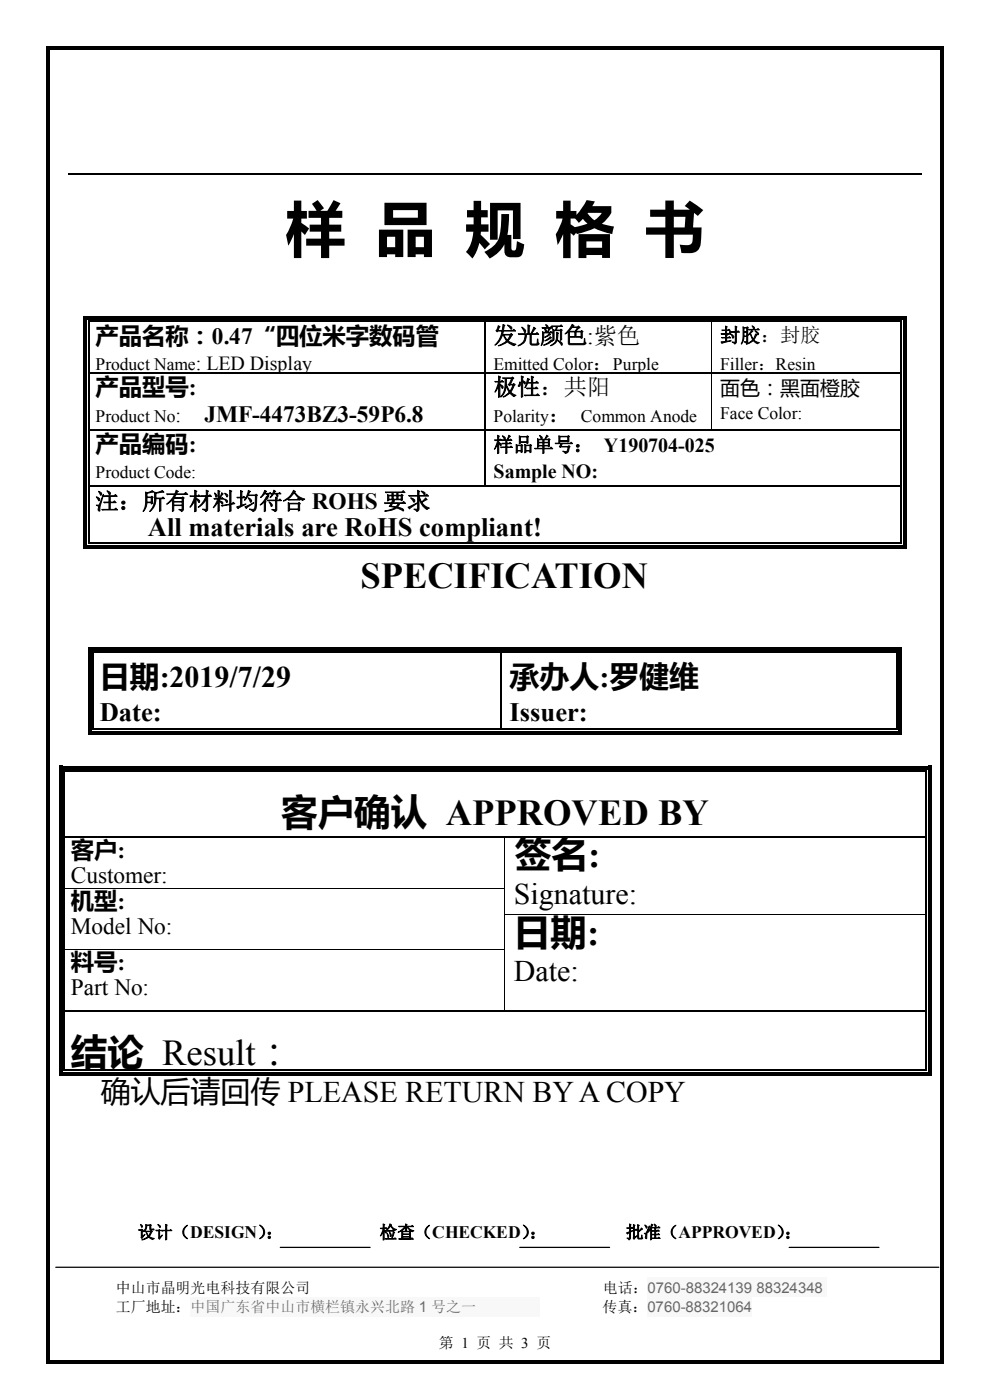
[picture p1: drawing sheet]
<svg xmlns="http://www.w3.org/2000/svg" width="210mm" height="297mm" viewBox="0 0 210 297" stroke-linecap="round" stroke-linejoin="round" font-family="sans-serif">
<defs><g id="words">
<text font-size="12.7" x="60.6" y="53.1">样 品 规 格 书</text>
<g font-size="7.7">
<text x="76.5" y="124.7">SPECIFICATION</text>
<text x="59.7" y="175.1">客户确认 APPROVED BY</text>
<text x="109.2" y="184">签名:</text>
<text x="109" y="200.4">日期:</text>
<text x="15" y="226">结论 Result：</text>
</g>
<g font-size="6.3">
<text x="21.2" y="145.7">日期:2019/7/29</text>
<text x="108.1" y="145.7">承办人:罗健维</text>
<text x="109" y="191.8">Signature:</text>
<text x="109" y="208.2">Date:</text>
<text x="21.4" y="233.8">确认后请回传 PLEASE RETURN BY A COPY</text>
</g>
<g font-size="5.6">
<text x="31.4" y="113.7">All materials are RoHS compliant!</text>
<text x="21.2" y="153.1">Date:</text>
<text x="108.1" y="153.1">Issuer:</text>
</g>
<g font-size="5">
<text x="20.2" y="72.9">产品名称：0.47“四位米字数码管</text>
<text x="104.7" y="72.9">发光颜色:紫色</text>
<text x="20.2" y="83.8">产品型号:</text>
<text x="104.7" y="83.8">极性：共阳</text>
<text x="43.4" y="89.5">JMF-4473BZ3-59P6.8</text>
<text x="116.4" y="89.5">：</text>
<text x="20.2" y="95.8">产品编码:</text>
<text x="20.2" y="108.1">注：所有材料均符合 ROHS 要求</text>
<text x="15" y="182">客户:</text>
<text x="15" y="187.3">Customer:</text>
<text x="15" y="192.9">机型:</text>
<text x="15" y="198.1">Model No:</text>
<text x="15" y="205.8">料号:</text>
<text x="15" y="211.1">Part No:</text>
</g>
<g font-size="4.2">
<text x="152.8" y="72.6">封胶：封胶</text>
<text x="152.8" y="83.8">面色：黑面橙胶</text>
<text x="104.7" y="95.8">样品单号： Y190704-025</text>
<text x="104.7" y="101.5">Sample NO:</text>
</g>
<g font-size="3.7">
<text x="20.2" y="78.5">Product Name: LED Display</text>
<text x="104.7" y="78.5">Emitted Color：Purple</text>
<text x="152.8" y="78.4">Filler：Resin</text>
<text x="20.2" y="89.5">Product No:</text>
<text x="104.7" y="89.5">Polarity</text>
<text x="123.2" y="89.5">Common Anode</text>
<text x="152.8" y="89">Face Color:</text>
<text x="20.2" y="101.5">Product Code:</text>
<text x="29.2" y="262.7">设计（DESIGN）</text>
<text x="56.4" y="262.7">：</text>
<text x="80.5" y="262.7">检查（CHECKED）</text>
<text x="112.3" y="262.7">：</text>
<text x="132.8" y="262.7">批准（APPROVED）</text>
<text x="166.4" y="262.7">：</text>
</g>
<g font-size="3.2">
<text x="24.6" y="274.2">中山市晶明光电科技有限公司</text>
<text x="127.9" y="274.2">电话：</text>
<text x="24.6" y="278.3">工厂地址：</text>
<text x="127.8" y="278.3">传真：</text>
<text x="93.1" y="286.1">第 1 页 共 3 页</text>
</g>
<g font-size="3.2" fill="#676868">
<text x="137.4" y="274.2">0760-88324139 88324348</text>
<text x="40.4" y="278.3">中国广东省中山市横栏镇永兴北路 1 号之一</text>
<text x="137.4" y="278.3">0760-88321064</text>
</g>
</g></defs>
<path d="M14.5 36.9h181.1" fill="none" stroke="#000" stroke-width=".25"/>
<g fill="#f8f8f8">
<path d="M137.4 271.1h38.1v4.1h-38.1z" fill-rule="evenodd"/>
<path d="M40.4 275.2h74.2v4.1h-74.2z" fill-rule="evenodd"/>
<path d="M137.4 275.2h22.2v4.1h-22.2z" fill-rule="evenodd"/>
</g>
<path d="M11.8 268.9h187.4M59.5 264.6h19M110.3 264.6h19M167.4 264.6h19.1" fill="none" stroke="#000" stroke-width=".26"/>
<g fill="#000">
<path d="M9.9 9.9h.7v.7h-.7z" fill-rule="evenodd"/>
<path d="M9.9 9.9h.7v.7h-.7z" fill-rule="evenodd"/>
<path d="M10.6 9.9h188.8v.7h-188.8z" fill-rule="evenodd"/>
<path d="M199.4 9.9h.8v.7h-.8z" fill-rule="evenodd"/>
<path d="M199.4 9.9h.8v.7h-.8z" fill-rule="evenodd"/>
<path d="M17.7 67h.8v1.3h-.8z" fill-rule="evenodd"/>
<path d="M17.7 67h1.3v.8h-1.3z" fill-rule="evenodd"/>
<path d="M17.7 68.3h.8v10.7h-.8z" fill-rule="evenodd"/>
<path d="M17.7 79h.8v.3h-.8z" fill-rule="evenodd"/>
<path d="M18.7 68h.3v.3h-.3z" fill-rule="evenodd"/>
<path d="M18.7 68h.3v.3h-.3z" fill-rule="evenodd"/>
<path d="M18.7 79h.3v.3h-.3z" fill-rule="evenodd"/>
<path d="M19 67h83.7v.8h-83.7z" fill-rule="evenodd"/>
<path d="M102.7 68.3h.2z" fill-rule="evenodd"/>
<path d="M102.7 67h1.2v.8h-1.2z" fill-rule="evenodd"/>
<path d="M102.7 68h1.2v.3h-1.2z" fill-rule="evenodd"/>
<path d="M102.7 79h.2v.3h-.2z" fill-rule="evenodd"/>
<path d="M103.9 67h46.9v.8h-46.9z" fill-rule="evenodd"/>
<path d="M150.8 68.3h.2z" fill-rule="evenodd"/>
<path d="M150.8 67h1.3v.8h-1.3z" fill-rule="evenodd"/>
<path d="M150.8 68h1.3v.3h-1.3z" fill-rule="evenodd"/>
<path d="M150.8 79h.3v.3h-.3z" fill-rule="evenodd"/>
<path d="M152.1 67h39v.8h-39z" fill-rule="evenodd"/>
<path d="M191.1 67h1.3v.8h-1.3z" fill-rule="evenodd"/>
<path d="M191.1 68h.2v.3h-.2z" fill-rule="evenodd"/>
<path d="M191.1 68h.2v.3h-.2z" fill-rule="evenodd"/>
<path d="M191.1 79h.2v.3h-.2z" fill-rule="evenodd"/>
<path d="M191.6 67h.8v1.3h-.8z" fill-rule="evenodd"/>
<path d="M191.6 68.3h.8v10.7h-.8z" fill-rule="evenodd"/>
<path d="M191.6 79h.8v.3h-.8z" fill-rule="evenodd"/>
<path d="M17.7 79.3h.8v11.7h-.8z" fill-rule="evenodd"/>
<path d="M17.7 91h.8v.3h-.8z" fill-rule="evenodd"/>
<path d="M18.7 91h.3v.3h-.3z" fill-rule="evenodd"/>
<path d="M102.7 91h.2v.3h-.2z" fill-rule="evenodd"/>
<path d="M150.8 91h.3v.3h-.3z" fill-rule="evenodd"/>
<path d="M191.1 91h.2v.3h-.2z" fill-rule="evenodd"/>
<path d="M191.6 79.3h.8v11.7h-.8z" fill-rule="evenodd"/>
<path d="M191.6 91h.8v.3h-.8z" fill-rule="evenodd"/>
<path d="M17.7 91.3h.8v11.7h-.8z" fill-rule="evenodd"/>
<path d="M17.7 103h.8v.3h-.8z" fill-rule="evenodd"/>
<path d="M17.7 103.3h.8v11.8h-.8z" fill-rule="evenodd"/>
<path d="M17.7 115.1h.8v1.2h-.8z" fill-rule="evenodd"/>
<path d="M17.7 115.6h1.3v.7h-1.3z" fill-rule="evenodd"/>
<path d="M18.7 103h.3v.3h-.3z" fill-rule="evenodd"/>
<path d="M18.7 115.1h.3v.2h-.3z" fill-rule="evenodd"/>
<path d="M18.7 115.1h.3v.2h-.3z" fill-rule="evenodd"/>
<path d="M19 115.6h172.1v.7h-172.1z" fill-rule="evenodd"/>
<path d="M102.7 103h.2v.3h-.2z" fill-rule="evenodd"/>
<path d="M191.1 103h.2v.3h-.2z" fill-rule="evenodd"/>
<path d="M191.1 115.6h1.3v.7h-1.3z" fill-rule="evenodd"/>
<path d="M191.1 115.1h.2v.2h-.2z" fill-rule="evenodd"/>
<path d="M191.1 115.1h.2v.2h-.2z" fill-rule="evenodd"/>
<path d="M191.6 91.3h.8v11.7h-.8z" fill-rule="evenodd"/>
<path d="M191.6 103h.8v.3h-.8z" fill-rule="evenodd"/>
<path d="M191.6 103.3h.8v11.8h-.8z" fill-rule="evenodd"/>
<path d="M191.6 115.1h.8v1.2h-.8z" fill-rule="evenodd"/>
<path d="M18.6 137.3h.8v1.3h-.8z" fill-rule="evenodd"/>
<path d="M18.6 137.3h1.3v.7h-1.3z" fill-rule="evenodd"/>
<path d="M19.6 138.3h.3v.3h-.3z" fill-rule="evenodd"/>
<path d="M19.6 138.3h.3v.2h-.3z" fill-rule="evenodd"/>
<path d="M19.9 137.3h86.2v.7h-86.2z" fill-rule="evenodd"/>
<path d="M106.1 138.5l.2 .1z" fill-rule="evenodd"/>
<path d="M106.1 137.3h1.2v.7h-1.2z" fill-rule="evenodd"/>
<path d="M106.1 138.3h1.2v.2h-1.2z" fill-rule="evenodd"/>
<path d="M107.3 137.3h82.8v.7h-82.8z" fill-rule="evenodd"/>
<path d="M190.1 137.3h1.3v.7h-1.3z" fill-rule="evenodd"/>
<path d="M190.1 138.3h.3v.3h-.3z" fill-rule="evenodd"/>
<path d="M190.1 138.3h.3v.2h-.3z" fill-rule="evenodd"/>
<path d="M190.6 137.3h.8v1.3h-.8z" fill-rule="evenodd"/>
<path d="M18.6 138.6h.8v15.9h-.8z" fill-rule="evenodd"/>
<path d="M18.6 154.5h.8v1.3h-.8z" fill-rule="evenodd"/>
<path d="M18.6 155h1.3v.8h-1.3z" fill-rule="evenodd"/>
<path d="M19.6 154.5h.3v.3h-.3z" fill-rule="evenodd"/>
<path d="M19.6 154.5h.3v.3h-.3z" fill-rule="evenodd"/>
<path d="M19.9 155h86.2v.8h-86.2z" fill-rule="evenodd"/>
<path d="M106.1 154.5h1.2v.3h-1.2z" fill-rule="evenodd"/>
<path d="M106.1 155h1.2v.8h-1.2z" fill-rule="evenodd"/>
<path d="M107.3 155h82.8v.8h-82.8z" fill-rule="evenodd"/>
<path d="M190.1 155h1.3v.8h-1.3z" fill-rule="evenodd"/>
<path d="M190.1 154.5h.3v.3h-.3z" fill-rule="evenodd"/>
<path d="M190.1 154.5h.3v.3h-.3z" fill-rule="evenodd"/>
<path d="M190.6 138.6h.8v15.9h-.8z" fill-rule="evenodd"/>
<path d="M190.6 154.5h.8v1.3h-.8z" fill-rule="evenodd"/>
<path d="M12.5 162.5h.8v1.3h-.8z" fill-rule="evenodd"/>
<path d="M12.5 162.5h1.3v.7h-1.3z" fill-rule="evenodd"/>
<path d="M12.5 163.8h.8v13.7h-.8z" fill-rule="evenodd"/>
<path d="M12.5 177.5h.8v.2h-.8z" fill-rule="evenodd"/>
<path d="M13.5 163.5h.3v.3h-.3z" fill-rule="evenodd"/>
<path d="M13.5 163.5h.3v.2h-.3z" fill-rule="evenodd"/>
<path d="M13.5 177.5h.3v.2h-.3z" fill-rule="evenodd"/>
<path d="M13.8 162.5h182.5v.7h-182.5z" fill-rule="evenodd"/>
<path d="M107 177.5h.3v.2h-.3z" fill-rule="evenodd"/>
<path d="M196.3 162.5h1.3v.7h-1.3z" fill-rule="evenodd"/>
<path d="M196.3 163.5h.3v.3h-.3z" fill-rule="evenodd"/>
<path d="M196.3 163.5h.3v.2h-.3z" fill-rule="evenodd"/>
<path d="M196.3 177.5h.3v.2h-.3z" fill-rule="evenodd"/>
<path d="M196.8 162.5h.8v1.3h-.8z" fill-rule="evenodd"/>
<path d="M196.8 163.8h.8v13.7h-.8z" fill-rule="evenodd"/>
<path d="M196.8 177.5h.8v.2h-.8z" fill-rule="evenodd"/>
<path d="M12.5 177.7h.8v10.7h-.8z" fill-rule="evenodd"/>
<path d="M12.5 188.4h.8v.2h-.8z" fill-rule="evenodd"/>
<path d="M12.5 188.6h.8v5.3h-.8z" fill-rule="evenodd"/>
<path d="M12.5 193.9h.8v.3h-.8z" fill-rule="evenodd"/>
<path d="M13.5 188.4h.3v.2h-.3z" fill-rule="evenodd"/>
<path d="M13.5 193.9h.3v.3h-.3z" fill-rule="evenodd"/>
<path d="M107 188.4h.2v.2h-.2z" fill-rule="evenodd"/>
<path d="M107 193.9h.2v.3h-.2z" fill-rule="evenodd"/>
<path d="M196.3 188.4h.3v.2h-.3z" fill-rule="evenodd"/>
<path d="M196.3 193.9h.3v.3h-.3z" fill-rule="evenodd"/>
<path d="M196.8 177.7h.8v10.7h-.8z" fill-rule="evenodd"/>
<path d="M196.8 188.4h.8v.2h-.8z" fill-rule="evenodd"/>
<path d="M196.8 188.6h.8v5.3h-.8z" fill-rule="evenodd"/>
<path d="M196.8 193.9h.8v.3h-.8z" fill-rule="evenodd"/>
<path d="M12.5 194.2h.8v7.1h-.8z" fill-rule="evenodd"/>
<path d="M12.5 201.3h.8v.3h-.8z" fill-rule="evenodd"/>
<path d="M12.5 201.6h.8v12.8h-.8z" fill-rule="evenodd"/>
<path d="M12.5 214.4h.8v.2h-.8z" fill-rule="evenodd"/>
<path d="M13.5 201.3h.3v.3h-.3z" fill-rule="evenodd"/>
<path d="M13.5 214.4h.3v.2h-.3z" fill-rule="evenodd"/>
<path d="M107 201.3h.2v.3h-.2z" fill-rule="evenodd"/>
<path d="M107 214.4h.3v.2h-.3z" fill-rule="evenodd"/>
<path d="M196.3 201.3h.3v.3h-.3z" fill-rule="evenodd"/>
<path d="M196.3 214.4h.3v.2h-.3z" fill-rule="evenodd"/>
<path d="M196.8 194.2h.8v7.1h-.8z" fill-rule="evenodd"/>
<path d="M196.8 201.3h.8v.3h-.8z" fill-rule="evenodd"/>
<path d="M196.8 201.6h.8v12.8h-.8z" fill-rule="evenodd"/>
<path d="M196.8 214.4h.8v.2h-.8z" fill-rule="evenodd"/>
<path d="M12.5 214.6h.8v12.3h-.8z" fill-rule="evenodd"/>
<path d="M12.5 226.9h.8v1.3h-.8z" fill-rule="evenodd"/>
<path d="M12.5 227.4h1.3v.8h-1.3z" fill-rule="evenodd"/>
<path d="M13.5 226.9h.3v.3h-.3z" fill-rule="evenodd"/>
<path d="M13.5 226.9h.3v.3h-.3z" fill-rule="evenodd"/>
<path d="M13.8 227.4h182.5v.8h-182.5z" fill-rule="evenodd"/>
<path d="M196.3 227.4h1.3v.8h-1.3z" fill-rule="evenodd"/>
<path d="M196.3 226.9h.3v.3h-.3z" fill-rule="evenodd"/>
<path d="M196.3 226.9h.3v.3h-.3z" fill-rule="evenodd"/>
<path d="M196.8 214.6h.8v12.3h-.8z" fill-rule="evenodd"/>
<path d="M196.8 226.9h.8v1.3h-.8z" fill-rule="evenodd"/>
<path d="M9.9 10.6h.7v277.9h-.7z" fill-rule="evenodd"/>
<path d="M9.9 288.5h.7v.8h-.7z" fill-rule="evenodd"/>
<path d="M9.9 288.5h.7v.8h-.7z" fill-rule="evenodd"/>
<path d="M10.6 288.5h188.8v.8h-188.8z" fill-rule="evenodd"/>
<path d="M199.4 10.6h.8v277.9h-.8z" fill-rule="evenodd"/>
<path d="M199.4 288.5h.8v.8h-.8z" fill-rule="evenodd"/>
<path d="M199.4 288.5h.8v.8h-.8z" fill-rule="evenodd"/>
</g>
<g fill="none" stroke="#000" stroke-width=".25">
<path d="M18.8 68.3v10.7M18.8 79.3v11.7M19 68.2h83.7M19 79.2h83.7M102.8 68.3v10.7M102.8 79.3v11.7M102.9 79.2h47.9M103.9 68.2h46.9M151.1 79.2h40M152.1 68.2h39M191.2 68.3v10.7M191.2 79.3v11.7"/>
<path d="M18.8 91.3v11.7M19 91.2h83.7M102.8 91.3v11.7M102.9 91.2h47.9M151.1 91.2h40M191.2 91.3v11.7M18.8 103.3v11.8M19 103.1h83.7M19 115.2h172.1M102.9 103.1h88.2M191.2 103.3v11.8M19.8 138.6v15.9"/>
<path d="M19.9 138.4h86.2M106.2 138.6v15.9M107.3 138.4h82.8M190.2 138.6v15.9M19.9 154.7h86.2M107.3 154.7h82.8M13.6 163.8v13.7M13.6 177.7v10.7M13.8 163.6h182.5M13.8 177.6h93.2M107.3 177.6h89M196.5 163.8v13.7"/>
<path d="M196.5 177.7v10.7M13.6 188.6v5.3M13.6 194.2v7.1M196.5 188.6v5.3M196.5 194.2v7.1M13.6 201.6v12.8M13.6 214.6v12.3M13.8 214.5h93.2M107.3 214.5h89M196.5 201.6v12.8M196.5 214.6v12.3M13.8 227.1h182.5"/>
</g>
<path d="M150.9 68.3v10.7M150.9 79.3v11.7M107.1 177.7v10.7M13.8 188.5h93.2M107.1 188.6v5.3M107.1 194.2v7.1M107.2 194h89.1M13.8 201.4h93.2M107.1 201.6v12.8" fill="none" stroke="#000" stroke-width=".21"/>
<use href="#words"/>
</svg>
